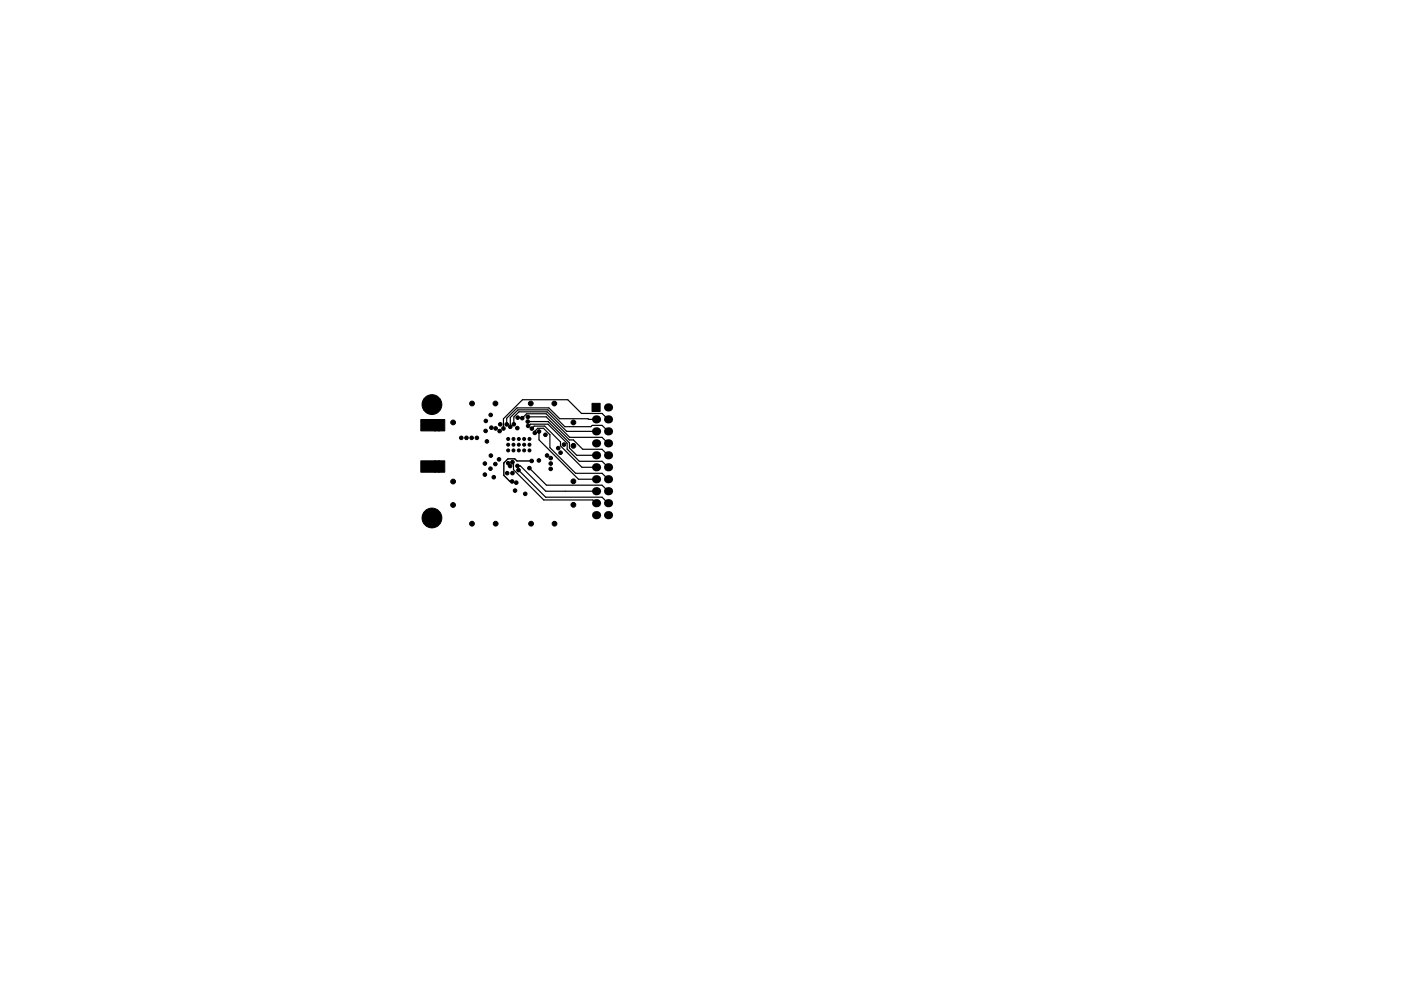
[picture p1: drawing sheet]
<svg xmlns="http://www.w3.org/2000/svg" width="297mm" height="210mm" viewBox="0 0 297 210" stroke-linecap="round" stroke-linejoin="round" font-family="sans-serif">
<g fill="#000" stroke="#000" stroke-width=".21">
<path d="M89.2 89h5.1v2.4h-5.1zM89.2 97.8h5.1v2.4h-5.1zM125.5 85.6h1.7v1.7h-1.7z"/>
<circle cx="90" cy="85.8" r=".32"/>
<circle cx="90.4" cy="84.7" r=".32"/>
<circle cx="90.5" cy="86.9" r=".32"/>
<circle cx="91.6" cy="85.8" r="2.1"/>
<circle cx="91.6" cy="84.2" r=".32"/>
<circle cx="91.6" cy="87.5" r=".32"/>
<circle cx="92.3" cy="99.8" r=".32"/>
<circle cx="92.3" cy="91.1" r=".32"/>
<circle cx="92.3" cy="89.3" r=".32"/>
<circle cx="92.3" cy="90.2" r=".32"/>
<circle cx="92.3" cy="99" r=".32"/>
<circle cx="92.3" cy="98.1" r=".32"/>
<circle cx="92.7" cy="86.9" r=".32"/>
<circle cx="92.7" cy="84.7" r=".32"/>
<circle cx="93.1" cy="89.3" r=".32"/>
<circle cx="93.1" cy="90.2" r=".32"/>
<circle cx="93.1" cy="99" r=".32"/>
<circle cx="93.1" cy="99.8" r=".32"/>
<circle cx="93.1" cy="98.1" r=".32"/>
<circle cx="93.1" cy="91.1" r=".32"/>
<circle cx="93.2" cy="85.8" r=".32"/>
<circle cx="96.1" cy="89.6" r=".51"/>
<circle cx="97.8" cy="92.9" r=".38"/>
<circle cx="98.9" cy="92.9" r=".38"/>
<circle cx="100" cy="92.9" r=".38"/>
<circle cx="100.1" cy="85.6" r=".51"/>
<circle cx="101.1" cy="92.9" r=".38"/>
<circle cx="102.8" cy="98.3" r=".38"/>
<circle cx="103" cy="91.4" r=".38"/>
<circle cx="103" cy="89.3" r=".38"/>
<circle cx="103.2" cy="93.6" r=".38"/>
<circle cx="104" cy="99.4" r=".38"/>
<circle cx="104" cy="88" r=".38"/>
<circle cx="104.1" cy="96.7" r=".38"/>
<circle cx="104.2" cy="90.7" r=".38"/>
<circle cx="105" cy="98.5" r=".38"/>
<circle cx="105" cy="85.6" r=".51"/>
<circle cx="105.1" cy="90.9" r=".38"/>
<circle cx="105.8" cy="97.5" r=".38"/>
<circle cx="105.9" cy="91.5" r=".38"/>
<circle cx="106.1" cy="90" r=".38"/>
<circle cx="106.7" cy="90.9" r=".38"/>
<circle cx="107.4" cy="90" r=".38"/>
<circle cx="107.7" cy="94.3" r=".32"/>
<circle cx="107.7" cy="93.1" r=".32"/>
<circle cx="107.7" cy="95.6" r=".32"/>
<circle cx="107.8" cy="98.3" r=".38"/>
<circle cx="108.2" cy="98.9" r=".38"/>
<circle cx="108.2" cy="90.5" r=".38"/>
<circle cx="108.7" cy="98.1" r=".38"/>
<circle cx="108.9" cy="94.3" r=".32"/>
<circle cx="108.9" cy="95.6" r=".32"/>
<circle cx="108.9" cy="93.1" r=".32"/>
<circle cx="108.9" cy="90" r=".38"/>
<circle cx="109.7" cy="90.8" r=".38"/>
<circle cx="109.7" cy="98.8" r=".38"/>
<circle cx="109.8" cy="88.6" r=".38"/>
<circle cx="109.9" cy="99.7" r=".38"/>
<circle cx="110" cy="94.3" r=".32"/>
<circle cx="110" cy="95.6" r=".32"/>
<circle cx="110" cy="93.1" r=".32"/>
<circle cx="110.7" cy="88.7" r=".38"/>
<circle cx="111.1" cy="94.3" r=".32"/>
<circle cx="111.1" cy="95.6" r=".32"/>
<circle cx="111.1" cy="93.1" r=".32"/>
<circle cx="111.9" cy="89.4" r=".38"/>
<circle cx="111.9" cy="88.5" r=".38"/>
<circle cx="112" cy="90.4" r=".38"/>
<circle cx="112.2" cy="99.3" r=".38"/>
<circle cx="112.3" cy="94.3" r=".32"/>
<circle cx="112.3" cy="93.1" r=".32"/>
<circle cx="112.3" cy="95.6" r=".32"/>
<circle cx="112.5" cy="85.6" r=".51"/>
<circle cx="112.7" cy="97.8" r=".38"/>
<circle cx="112.8" cy="90.9" r=".38"/>
<circle cx="113.4" cy="91.8" r=".38"/>
<circle cx="114.2" cy="97.7" r=".38"/>
<circle cx="114.3" cy="91.5" r=".38"/>
<circle cx="115.6" cy="92.2" r=".38"/>
<circle cx="116" cy="96.6" r=".38"/>
<circle cx="116.8" cy="99.5" r=".38"/>
<circle cx="116.8" cy="98.3" r=".38"/>
<circle cx="116.8" cy="97.2" r=".38"/>
<circle cx="117.5" cy="85.6" r=".51"/>
<circle cx="118.4" cy="95.1" r=".38"/>
<circle cx="118.8" cy="96" r=".38"/>
<circle cx="119.6" cy="94.3" r=".38"/>
<circle cx="121.6" cy="89.6" r=".51"/>
<circle cx="121.6" cy="94.6" r=".51"/>
<circle cx="90" cy="109.9" r=".32"/>
<circle cx="90.4" cy="108.8" r=".32"/>
<circle cx="90.5" cy="111" r=".32"/>
<circle cx="91.6" cy="109.9" r="2.1"/>
<circle cx="91.6" cy="108.3" r=".32"/>
<circle cx="91.6" cy="111.6" r=".32"/>
<circle cx="92.7" cy="111" r=".32"/>
<circle cx="92.7" cy="108.8" r=".32"/>
<circle cx="93.2" cy="109.9" r=".32"/>
<circle cx="96.1" cy="107.1" r=".51"/>
<circle cx="96.1" cy="102.2" r=".51"/>
<circle cx="100.1" cy="111.1" r=".51"/>
<circle cx="102.8" cy="100.7" r=".38"/>
<circle cx="104.7" cy="101.2" r=".38"/>
<circle cx="105.1" cy="111.1" r=".51"/>
<circle cx="107.5" cy="100.4" r=".38"/>
<circle cx="108.6" cy="102.1" r=".38"/>
<circle cx="108.7" cy="100.4" r=".38"/>
<circle cx="109.2" cy="104.1" r=".38"/>
<circle cx="109.5" cy="102.4" r=".38"/>
<circle cx="111.4" cy="104.8" r=".38"/>
<circle cx="112.6" cy="111.1" r=".51"/>
<circle cx="117.6" cy="111.1" r=".51"/>
<circle cx="121.6" cy="107.1" r=".51"/>
<circle cx="121.6" cy="102.1" r=".51"/>
</g>
<g fill="#000">
<circle cx="126.4" cy="96.6" r=".86"/>
<circle cx="126.4" cy="89" r=".86"/>
<circle cx="126.4" cy="99.1" r=".86"/>
<circle cx="126.4" cy="94.1" r=".86"/>
<circle cx="126.4" cy="91.5" r=".86"/>
<circle cx="128.9" cy="99.1" r=".86"/>
<circle cx="128.9" cy="96.6" r=".86"/>
<circle cx="128.9" cy="94.1" r=".86"/>
<circle cx="128.9" cy="89" r=".86"/>
<circle cx="128.9" cy="91.5" r=".86"/>
<circle cx="128.9" cy="86.4" r=".86"/>
<circle cx="126.4" cy="109.3" r=".86"/>
<circle cx="126.4" cy="106.8" r=".86"/>
<circle cx="126.4" cy="101.7" r=".86"/>
<circle cx="126.4" cy="104.2" r=".86"/>
<circle cx="128.9" cy="109.3" r=".86"/>
<circle cx="128.9" cy="106.8" r=".86"/>
<circle cx="128.9" cy="104.2" r=".86"/>
<circle cx="128.9" cy="101.7" r=".86"/>
</g>
<path d="M112.7 97.8h-3.1l-.5-.5h-1.4l-.9 .9v2.6l1.3 1.3h.7" fill="none" stroke="#000" stroke-width=".3"/>
<g fill="none" stroke="#000" stroke-width=".25">
<path d="M108.2 90.5v-1.9l1.6-1.6h6.4l3.6 3.5h5.5l.3-.3h2l1.3 1.3M108.7 98.1l.2 .4v1.2l6.4 6.4h10.4l.7 .7M108.9 90v-1.5l1.1-1.1h6l4.1 4.1h6.3M109.7 98.8h.6l5.4 5.4h10.7M109.9 99.7h.1M109.9 99.7l5.8 5.8h11.9l1.3 1.3M110.7 88.7l1-.9h4.1l5 5h6.8l1.3 1.3M111.9 89.4h4.3l4.5 4.6v1l1.6 1.6h4.1M111.9 88.5l3.9-.1 4.9 4.9h.9l1.9 2h4.1l1.3 1.3M112 90.4l.5-.4h3.7l4 4.1v1.2l2.6 2.6h4.8l1.3 1.2M112.2 99.3l3.7 3.6h11.7l1.3 1.3M112.8 90.9h.1"/>
<path d="M112.8 90.9l.4-.5h2.3l3.3 3.4v.8l4.6 4.5h3M113.4 91.8v-.3l.6-.6h1.2l1.4 1.3v2.8l5.4 5.4h5.7l1.2 1.3M114.3 91.5v1.8l8.3 8.4h3.8M126.4 89h-1.6l-.1-.2h-6l-2.3-2.3h-6.8l-2.2 2.2v1.3M128.9 89l-1.2-1.3h-4.4l-2.9-2.9h-9.6l-4.1 4v2.1"/>
</g>
</svg>
